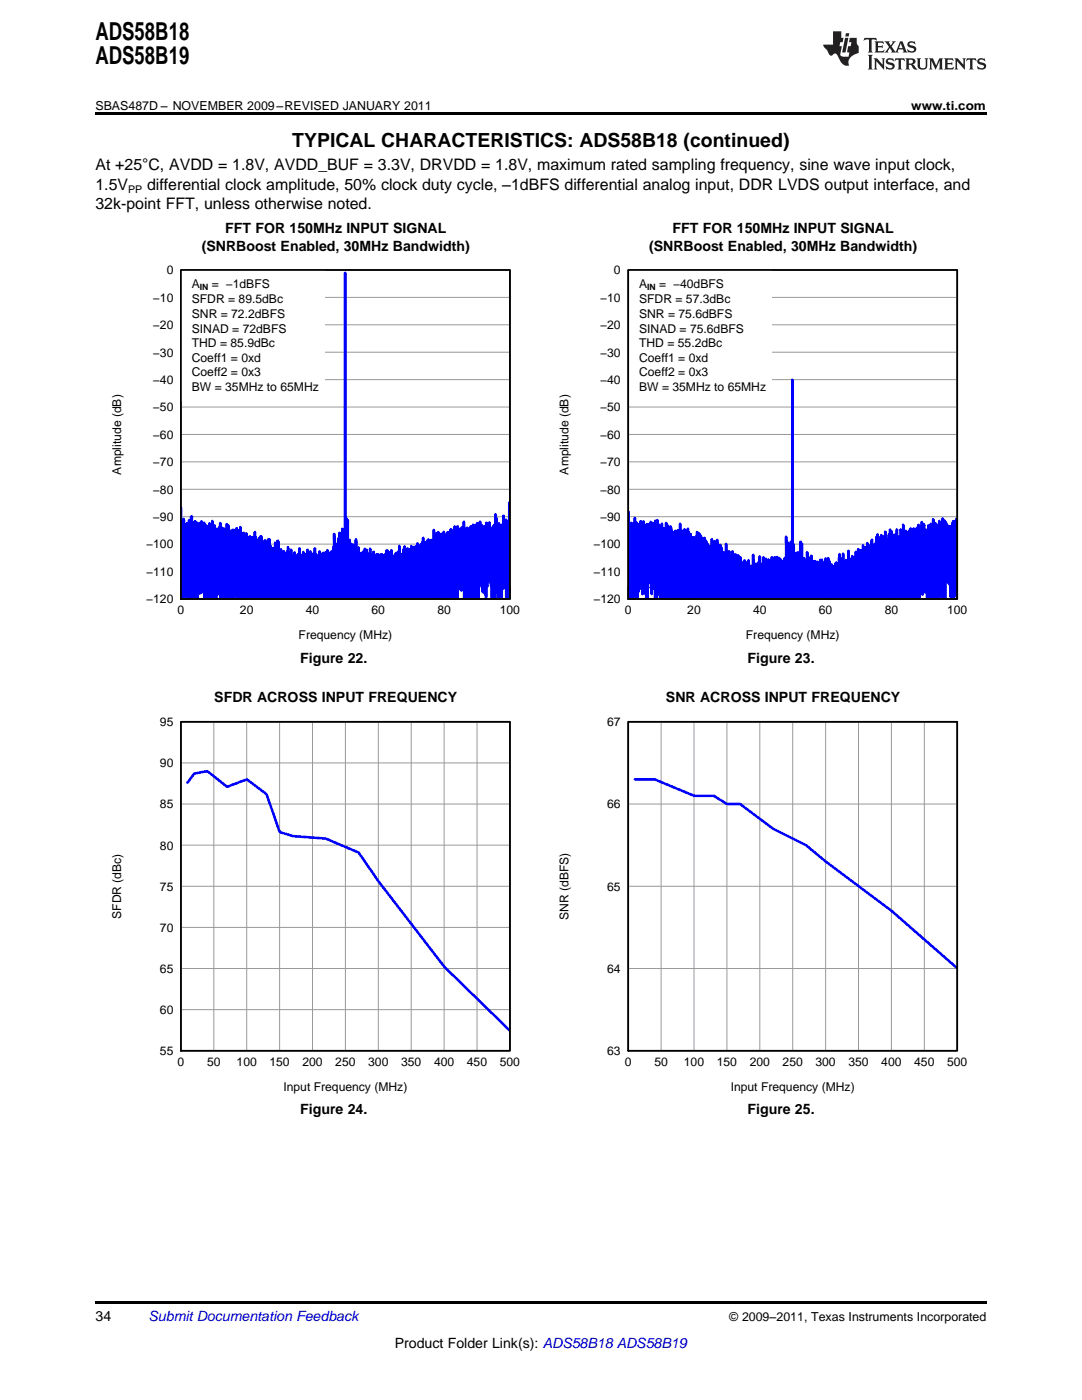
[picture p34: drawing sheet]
<svg xmlns="http://www.w3.org/2000/svg" width="216mm" height="279mm" viewBox="0 0 216 279" stroke-linecap="round" stroke-linejoin="round" font-family="sans-serif">
<defs><g id="words">
<g font-size="4.9">
<text x="19" y="7.9">ADS58B18</text>
<text x="19" y="12.8">ADS58B19</text>
</g>
<text font-size="3.9" x="58.3" y="29.3">TYPICAL CHARACTERISTICS: ADS58B18 (continued)</text>
<g font-size="3.2">
<text x="19" y="34">At +25°C, AVDD = 1.8V, AVDD_BUF = 3.3V, DRVDD = 1.8V, maximum rated sampling frequency, sine wave input clock,</text>
<text x="19" y="37.9">1.5V</text>
<text x="19" y="41.8">32k-point FFT, unless otherwise noted.</text>
<text x="29.4" y="37.9">differential clock amplitude, 50% clock duty cycle, –1dBFS differential analog input, DDR LVDS output interface, and</text>
</g>
<g font-size="2.8">
<text x="44.9" y="46.4">FFT FOR 150MHz INPUT SIGNAL</text>
<text x="134.2" y="46.4">FFT FOR 150MHz INPUT SIGNAL</text>
<text x="40.3" y="50">(SNRBoost Enabled, 30MHz Bandwidth)</text>
<text x="129.5" y="50">(SNRBoost Enabled, 30MHz Bandwidth)</text>
<text x="59.9" y="132.2">Figure 22.</text>
<text x="149.2" y="132.2">Figure 23.</text>
<text x="42.8" y="140.2">SFDR ACROSS INPUT FREQUENCY</text>
<text x="132.9" y="140.2">SNR ACROSS INPUT FREQUENCY</text>
<text x="59.9" y="222.4">Figure 24.</text>
<text x="149.2" y="222.4">Figure 25.</text>
<text x="19" y="263.6">34</text>
<text x="78.8" y="269">Product Folder Link(s): ADS58B18 ADS58B19</text>
</g>
<text font-size="2.8" fill="#0000c8" x="29.6" y="263.6">Submit Documentation Feedback</text>
<g font-size="2.5">
<text x="19" y="21.9">SBAS487D – NOVEMBER 2009–REVISED JANUARY 2011</text>
<text x="181.8" y="21.9">www.ti.com</text>
<text x="145.5" y="263.6">© 2009–2011, Texas Instruments Incorporated</text>
</g>
<g font-size="2.4">
<text x="33.3" y="54.7">0</text>
<text x="38.3" y="57.5">A</text>
<text x="42.3" y="57.5">= −1dBFS</text>
<text x="122.5" y="54.7">0</text>
<text x="127.5" y="57.5">A</text>
<text x="131.5" y="57.5">= −40dBFS</text>
<text x="30.5" y="65.7">−20</text>
<text x="30.5" y="60.2">−10</text>
<text x="38.3" y="60.6">SFDR = 89.5dBc</text>
<text x="38.3" y="63.5">SNR = 72.2dBFS</text>
<text x="119.8" y="65.7">−20</text>
<text x="119.8" y="60.2">−10</text>
<text x="127.5" y="60.6">SFDR = 57.3dBc</text>
<text x="127.5" y="63.5">SNR = 75.6dBFS</text>
<text x="30.5" y="71.2">−30</text>
<text x="38.3" y="66.4">SINAD = 72dBFS</text>
<text x="38.3" y="69.2">THD = 85.9dBc</text>
<text x="119.8" y="71.2">−30</text>
<text x="127.5" y="66.4">SINAD = 75.6dBFS</text>
<text x="127.5" y="69.2">THD = 55.2dBc</text>
<text x="30.5" y="76.6">−40</text>
<text x="38.3" y="72.2">Coeff1 = 0xd</text>
<text x="38.3" y="75.1">Coeff2 = 0x3</text>
<text x="38.3" y="78">BW = 35MHz to 65MHz</text>
<text x="119.8" y="76.6">−40</text>
<text x="127.5" y="72.2">Coeff1 = 0xd</text>
<text x="127.5" y="75.1">Coeff2 = 0x3</text>
<text x="127.5" y="78">BW = 35MHz to 65MHz</text>
<text x="30.5" y="82.1">−50</text>
<text x="119.8" y="82.1">−50</text>
<text x="30.5" y="87.6">−60</text>
<text x="119.8" y="87.6">−60</text>
<text x="24.2" y="94.7" transform="rotate(-90 24.2 94.7)">Amplitude (dB)</text>
<text x="30.5" y="93">−70</text>
<text x="113.4" y="94.7" transform="rotate(-90 113.4 94.7)">Amplitude (dB)</text>
<text x="119.8" y="93">−70</text>
<text x="30.5" y="98.5">−80</text>
<text x="119.8" y="98.5">−80</text>
<text x="30.5" y="104">−90</text>
<text x="119.8" y="104">−90</text>
<text x="29.2" y="109.5">−100</text>
<text x="118.4" y="109.5">−100</text>
<text x="29.2" y="114.9">−110</text>
<text x="118.4" y="114.9">−110</text>
<text x="29.2" y="120.4">−120</text>
<text x="35.4" y="122.5">0</text>
<text x="47.9" y="122.5">20</text>
<text x="61" y="122.5">40</text>
<text x="74.1" y="122.5">60</text>
<text x="87.3" y="122.5">80</text>
<text x="99.7" y="122.5">100</text>
<text x="118.4" y="120.4">−120</text>
<text x="124.7" y="122.5">0</text>
<text x="137.1" y="122.5">20</text>
<text x="150.3" y="122.5">40</text>
<text x="163.4" y="122.5">60</text>
<text x="176.5" y="122.5">80</text>
<text x="189" y="122.5">100</text>
<text x="59.6" y="127.5">Frequency (MHz)</text>
<text x="148.8" y="127.5">Frequency (MHz)</text>
<text x="31.9" y="144.9">95</text>
<text x="121.2" y="144.9">67</text>
<text x="31.9" y="153.1">90</text>
<text x="31.9" y="161.3">85</text>
<text x="121.2" y="161.3">66</text>
<text x="31.9" y="169.5">80</text>
<text x="31.9" y="177.7">75</text>
<text x="121.2" y="177.7">65</text>
<text x="24.2" y="183.4" transform="rotate(-90 24.2 183.4)">SFDR (dBc)</text>
<text x="31.9" y="186">70</text>
<text x="113.4" y="183.6" transform="rotate(-90 113.4 183.6)">SNR (dBFS)</text>
<text x="31.9" y="194.2">65</text>
<text x="121.2" y="194.2">64</text>
<text x="31.9" y="202.4">60</text>
<text x="31.9" y="210.6">55</text>
<text x="35.4" y="212.7">0</text>
<text x="41.3" y="212.7">50</text>
<text x="47.2" y="212.7">100</text>
<text x="53.8" y="212.7">150</text>
<text x="60.3" y="212.7">200</text>
<text x="66.9" y="212.7">250</text>
<text x="73.5" y="212.7">300</text>
<text x="80" y="212.7">350</text>
<text x="86.6" y="212.7">400</text>
<text x="93.2" y="212.7">450</text>
<text x="99.7" y="212.7">500</text>
<text x="121.2" y="210.6">63</text>
<text x="124.7" y="212.7">0</text>
<text x="130.6" y="212.7">50</text>
<text x="136.5" y="212.7">100</text>
<text x="143" y="212.7">150</text>
<text x="149.6" y="212.7">200</text>
<text x="156.2" y="212.7">250</text>
<text x="162.7" y="212.7">300</text>
<text x="169.3" y="212.7">350</text>
<text x="175.9" y="212.7">400</text>
<text x="182.4" y="212.7">450</text>
<text x="189" y="212.7">500</text>
<text x="56.6" y="217.7">Input Frequency (MHz)</text>
<text x="145.8" y="217.7">Input Frequency (MHz)</text>
</g>
<text font-size="2.1" x="25.6" y="38.5">PP</text>
<g font-size="1.7">
<text x="39.9" y="57.9">IN</text>
<text x="129.1" y="57.9">IN</text>
</g>
</g></defs>
<g fill="#231f20">
<path d="M172.5 7.6l-.1 .5 .4-.2h.6v.1v2.1l-.2 .4h.9l-.2-.4v-2.1l.1-.1h.5l.5 .2-.2-.5zM174.5 8.3l.2 .3v1.5l-.2 .4h1.8l.2-.6a1.04 1.04 0 0 1-1.3 .2v-.7h.6l.3 .2v-.6l-.3 .2h-.6v-.6l.8-.1 .4 .3-.2-.5zM176.5 8.3l.9 1.1-.9 1.1h.8l-.2-.2 .4-.7 .5 .7-.2 .2h1.5l-.2-.2 .2-.4h.9l.1 .4-.2 .2h1l-.3-.3-.7-1.9h-.5l-.9 2-.8-1 .9-1h-.8l.1 .3-.4 .5-.3-.6 .1-.2zM179.7 8.6l.4 1h-.7zM181.3 8.4a.63 .63 0 0 0-.2 .7 .63 .63 0 0 0 .6 .4l.6 .2 .1 .2a.75 .75 0 0 1-.7 .4 .75 .75 0 0 1-.6-.5l.1 .7 .1-.1a1.11 1.11 0 0 0 1.5-.6 1.13 1.13 0 0 0-1.2-.8l-.1-.4a1.04 1.04 0 0 1 1.2 .2l-.2-.5-.2 .1-.4-.2zM173.2 10.9l.2 .4v2.2l-.2 .4h1l-.3-.4v-2.2l.3-.4zM174.3 11.6l.3 .4v1.5l-.3 .4h.8l-.2-.4v-1.3l1.5 1.7v-1.9l.2-.4h-.7l.2 .4v.9l-1.1-1.3zM177 11.8a.62 .62 0 0 0-.2 .7 .62 .62 0 0 0 .6 .4l.6 .1 .1 .3a.76 .76 0 0 1-.7 .3 .76 .76 0 0 1-.7-.4l.2 .7 .1-.1a1.11 1.11 0 0 0 1.5-.6 1.13 1.13 0 0 0-1.2-.8l-.1-.4a1.04 1.04 0 0 1 1.2 .2l-.2-.6-.2 .1-.5-.1zM178.7 11.6l-.2 .6a.61 .61 0 0 1 .8-.3v1.6l-.2 .4h.9l-.2-.4v-1.6a.63 .63 0 0 1 .7 .3l-.1-.6zM180.6 11.6l.3 .4v1.5l-.3 .4h1l-.2-.2-.1-.8 .6 .2a.76 .76 0 0 0 1.2 .7l-1-1a.58 .58 0 0 0 .6-.5 .58 .58 0 0 0-.5-.6zM181.4 11.9h.1a.45 .45 0 0 1 .5 .1 .45 .45 0 0 1 .1 .5l-.8 .2zM182.9 11.6l.2 .2a2.17 2.17 0 0 0 .3 1.9 .99 .99 0 0 0 1.6-.6v-1.1l.2-.4h-.7l.2 .2a1.92 1.92 0 0 1-.2 1.8 .6 .6 0 0 1-.9-.5v-1.1l.2-.4zM185.4 11.6l.2 .4v1.5l-.2 .4h.7l-.2-.4v-1.4l.8 1.8 .8-1.8v1.4l-.2 .4h.9l-.2-.4v-1.5l.2-.4h-.8l-.6 1.5-.6-1.5zM188.4 11.6l.2 .4v1.5l-.2 .4h1.8l.1-.6a1.04 1.04 0 0 1-1.2 .1v-.6h.5l.4 .2v-.6l-.4 .2h-.5v-.7h.8l.3 .3-.1-.6zM190.5 11.6l.2 .4v1.5l-.2 .4h.7l-.2-.4v-1.3l1.5 1.7v-1.9l.2-.4h-.7l.2 .4v.9l-1.1-1.3zM192.9 11.6l-.1 .6a.61 .61 0 0 1 .7-.3l.1 1.6-.3 .4h1l-.3-.4 .1-1.6a.63 .63 0 0 1 .7 .3l-.1-.6zM195.2 11.8a.62 .62 0 0 0-.2 .7 .62 .62 0 0 0 .6 .4l.6 .1 .1 .3a.76 .76 0 0 1-.7 .3 .76 .76 0 0 1-.6-.4l.1 .7 .1-.1a1.11 1.11 0 0 0 1.6-.6 1.13 1.13 0 0 0-1.3-.8l-.1-.4a1.04 1.04 0 0 1 1.2 .2l-.1-.6-.2 .1-.5-.1z"/>
<path d="M166.2 6.3v2.6h-1.9v.4l.8 .9a.91 .91 0 0 0 1 .8 .56 .56 0 0 1 .5-.3 .56 .56 0 0 1 .5 .3l.4 .8a1.53 1.53 0 0 0 1.9 1.2 1.54 1.54 0 0 1 1-2.1l.9-.3v-1.4a1.52 1.52 0 0 1-.4-1.6h-1.3l-.2 .8h.5l-.2 .8h-.5l-.1 1v.2l.4 .1-.2 .8a1.93 1.93 0 0 1-1.6-.3l.3-1.8h-.5l.2-.8h.4l.2-.8h-.4v-1.3zM168.6 7.6l-.6 2.9h.7l.6-2.9zM168.8 6.6l-.1 .7h.6l.2-.7z"/>
</g>
<path d="M36.1 53.9h65.7v65.6h-65.7zM36.1 117v2.5M49.2 117v2.5M62.4 117v2.5M75.5 117v2.5M88.6 117v2.5M101.8 117v2.5h-65.7" fill="none" stroke="#000" stroke-width=".26"/>
<g fill="none" stroke="#999" stroke-width=".2">
<path d="M36.1 59.4h65.7M36.1 53.9h65.7M36.1 75.8h65.7M36.1 70.3h65.7M36.1 64.8h65.7M36.1 97.6h65.7M36.1 92.2h65.7M36.1 86.7h65.7M36.1 81.2h65.7M36.1 119.5h65.7M36.1 114.1h65.7M36.1 108.6h65.7"/>
<path d="M36.1 103.1h65.7"/>
</g>
<g fill="none" stroke="#00f" stroke-width=".52">
<path d="M36.1 101.3v12l.1-6.8 .1 6.8v-8.4v14.7M36.4 119.6v-13.6l.1 13.6 .1-16 .1 15.6 .1-13.9 .1 11 .1-10.9 .1 10.6v-10.1l.1 11.5v-11.6v-1.3l.1 11.3v-11.3l.1 15.1 .1-15v15l.1-14.2v11.4l.2-13v14.8v-13v13l.1-13.2 .1 8.7 .1-9.2v14.7v-16.4l.1 12 .1-12.1v9.7v-7.2l.1 9 .2-9.6v10.4l.1-10.1v14.3M38.8 119.6v-13.8l.1-1.7v11.5v-11.6l.1 15.6 .1-15.3v11.1l.1-10 .1-.2v7.9l.1-8.8v15.1v-13.7v10.3l.1-10.4v10l.1-.4v-10.3l.1 9.1v-9.5l.1 13.9 .1-14.1 .2 10.8v-8.9v11.3l.1-10.3v11.1v-14.3l.1 13.3 .1-10.8v11.6v-11.9l.1 11.4v-12.6l.1 10.4 .1-11.1 .1 13.8v-12.1v13.6M40.8 119.6l.1-15 .1 13.6v-11.8l.1 13.1v-14.3v14.4l.1-14.7 .1 .2v10.5v-10.2l.1 11.3v-11.2v11.7l.1-11.5 .1 10.2v-10.6v14.3l.2-13.6v9.7v-11.3l.1 .8 .1 14.4v-14.4v-.4l.1 11.2 .1-10.8v11l.1-11.7v15.1l.1-15.6v14.2l.1-13.3 .1 11.4v-10.1l.1 13.4M42.7 119.6l.1-14.7v13.9l.1-13.4 .1 13.2v-11.7v12.7v-14.1l.1 14.1v-13.6l.1 9.9v-10.2v8.8l.1-8.6 .1 12.8v-12.8l.1 10.5v-10.9l.1 10.5 .1-9.7v9.6v-9.7l.1 11.8 .1-13.6 .1 15.2 .1-14.5 .1 14.5v-13.3l.2 9.1v-8.3v10.9v-11.8l.1 10.2 .1-10.5 .1 9v-9.4l.1 14.1M44.8 119.6v-12.6l.1 11.7v-12.2l.1 9.9v-10.6l.1 8.9v-8.7l.1 8 .1-9.4 .1 15M45.4 119.6l.1-14.7 .1 14.7v-13.8l.1 1.7v12.1M45.7 119.6v-12v12M45.8 119.6l.1-13.4v13.4v-11.9l.1 11 .1-12.8 .1 13.7M46.2 119.6l.1-13.4v13.4v-12.3l.1-1v8.7l.1-9.3v11.2l.1-9v.2v11.5M46.7 119.6v-13.8l.1 12.8 .1-12.5v10.5l.1-8.6 .1 10.2v-11v10.7l.1-.5v-12l.1 13.9v-13l.1 13.3 .1-13.8v13.8l.1-12.2v12.2M47.6 119.6l.2-13v10.7l.1-11v11.4l.1-12.5v14.4v-12.2l.1 9.4 .2-8.8v10.1v-11v12.5"/>
<path d="M48.4 119.6l.1-13.1v13.1M48.5 119.6l.1-13.3 .1 10.8 .1-9.7 .1 12.2v-13v11.6l.1-9.7 .1 9.3v-11.3l.1 13.1v-12.3l.1 12.3 .1-12.4v10.6v-9.4v9.4l.1-9.1v10.9M49.6 119.6v-12.3v12.3M49.7 119.6l.1-12v12v-12.6l.2 12.4v-12l.1 12.2 .1-12.4 .1 12.4 .1-12.4v12.4l.1-11.4v11.4M50.5 119.6l.1-12.2 .1 12.2M50.7 119.6v-11.3l.1-.8v12.1l.1-13.4v13.4l.1-12.4v11.8l.1-10.9 .1 11.5M51.3 119.6v-11.4l.1 11.4v-10.2l.1 5 .1-6.7v10.9l.1-11.2 .1 12.2 .1-11.3v11.3l.1-12.6 .1 11.1v-8.9v10.4l.1-12.5 .1 7.6v-6.3l.1 8.3v-7.1v10M52.4 119.6l.1-10.8v10.8M52.6 119.6v-11.3l.1 11.3 .1-10.8v10.8v-11.8l.1 11.8M53 119.6v-11.1v8.5l.1-7.6v.1v10.1M53.2 119.6v-10.9l.1 10.6v-11.1l.1 11.4M53.4 119.6l.1-11.9 .1 11.1v-9.6l.1 8.5v-10.1l.1 12 .2-10.6v10.6v-10.5l.1 6.3 .1-4.9v9.1"/>
<path d="M54.2 119.6v-10.2l.1 10.2 .1-9.8v9.8M54.5 119.6v-10v10M54.6 119.6l.1-10.3v10.3M54.8 119.6l.1-11.3 .1 11.3M55 119.6v-9.5v8.5v-8.9l.1 9.9 .2-10.2 .1 8.9v-9.1v10.4v-11.7l.1 11.7v-11.6l.1 2.9v8.7M55.7 119.6v-9.2l.1 9.2M55.9 119.6v-9.2v9.2M56 119.6l.1-9.9v9.9M56.2 119.6v-8.6l.1 7.5v-8.2l.1 9.3v-8.6h.1v8.6v-9.2l.1 9.2M56.6 119.6v-9.6l.2 9.6M56.8 119.6v-9.1l.1 9.1 .1-8.9v8.9M57 119.6l.1-8.5v8.5"/>
<path d="M57.2 119.6v-9.4l.1 9.4M57.4 119.6l.1-10.4 .1 10.4 .1-7.4v7.4M57.7 119.6v-8.2l.1 8.2M57.8 119.6l.1-8.5v8.5M57.9 119.6l.1-9.5v9.5M58 119.6l.1-9.9 .1 9.9M58.2 119.6v-8.2l.1 8.2v-7.1v7.1l.1-6.8 .1 6.8M58.6 119.6v-8.9l.1 8.9M58.7 119.6l.1-9.3 .1 9.3M59 119.6l.1-8.1 .1 8.1v-7.5v7.5M59.3 119.6v-8.4l.1 8.4v-8.9l.1 8.9 .1-9.1v9.1M59.7 119.6v-10.2l.1 9.4v-7.4l.1 8.2"/>
<path d="M59.9 119.6l.1-8.2 .1 8.2 .1-8.9v8.9M60.3 119.6v-8.1v8.1M60.4 119.6l.1-9.4v9.4l.1-8.1v8.1M60.8 119.6v-9.1l.1 9.1M61 119.6v-8.2l.1 8.2M61.1 119.6l.1-8.2 .1 8.2M61.3 119.6v-9.9l.1 9.9M61.5 119.6v-8.6v8.6l.1-8.2v8.2l.1-8.2v8.2M61.7 119.6l.1-7.6v7.6l.1-9.6v9.6M62 119.6l.1-8.7v8.7M62.2 119.6v-8.8v8.8M62.3 119.6l.1-9.1v9.1"/>
<path d="M62.4 119.6v-8.2l.1 8.2M62.5 119.6v-8.3l.1 8.3v-8.3v1.1l.1 7.2M62.7 119.6l.1-9.2v9.2M62.8 119.6v-10.2l.1 10.2M62.9 119.6v-8.7l.1 8.7M63 119.6v-8.1v8.1M63 119.6l.1-9v9l.1-8v8M63.3 119.6v-7.8l.1 7.8M63.4 119.6l.1-8.6v8.6v-8.8l.1 8.8M63.7 119.6l.1-9.5v9.5M63.9 119.6l.1-9.1v9.1M64 119.6v-8.2l.1 8.2 .1-8v7.9v-8.3l.1 8.4"/>
<path d="M64.3 119.6v-7.4v7.4M64.4 119.6l.1-9.3v9.1l.1-7.6v7.8l.1-8.4v8.4M64.7 119.6v-8.9l.1 8.9 .1-9.2v8.1l.1-8.3v9.4M65 119.6l.1-8.2 .1 8.2M65.3 119.6v-9.8v9.8M65.4 119.6v-9l.1 9M65.5 119.6v-9.2v9.2M65.6 119.6l.1-8.6v8.5v-8.4l.1 7.1 .1-7.5v8.9M66 119.6v-9.5v9.5M66.1 119.6v-8.8l.1 8.8v-9.3l.1 9.3M66.4 119.6v-9.8l.1 9.8M66.6 119.6l.1-13 .1 13"/>
<path d="M66.8 119.6l.1-11.1 .1 11.1 .1-11v11v-10.3l.1 10.3M67.2 119.6v-10.8v10.8l.2-10v9.6l.1-11.7 .1 12.1v-10.6l.1 7.6v-5.9l.1 8.1v-12.5v13.3M67.8 119.6l.1-10.1 .1 10.1M68.1 119.6v-11.1l.1 11.1M68.3 119.6v-14.1l.1 14.1M68.4 119.6l.1-11.3v9.6l.1-8.7v9.3l.1-9.4v10.5l.1-.8 .1-64.3 .1 61v-6.2l.1 10.3v-16.2l.1 16.2 .1-10.6v7.6l.1-12.8v15.8M69.5 119.6v-10.3v10.3M69.6 119.6v-11v11v-10.5l.1-.5 .1 8.3v-9.2v11.9l.1-9.9v9.9l.1-10.9v10.9M70.1 119.6v-11l.1 11v-10.6l.1 10.1 .1-9.9v.1l.1 10.3M70.5 119.6v-10.9v10.9l.2-10.2v9.9l.1-10.4v10.7v-10.3l.1 10.3M70.9 119.6l.1-9.9v9.9M71 119.6v-12l.1 12v-10l.1 10"/>
<path d="M71.3 119.6v-9.8l.1 9.8 .1-9v9v-10.3l.1 10.3M71.6 119.6l.1-9.4v9.4M71.7 119.6l.1-8.3v8.3v-9l.1 9M71.9 119.6l.1-9.1v9.1M72.1 119.6l.1-8v8v-7.9l.1-.4v8.3l.1-9.4v9.4M72.4 119.6l.1-7.5v7.5M72.5 119.6v-9.6l.1 9.3 .1-8.3v8.6M72.7 119.6v-8.9l.1 8.9M72.8 119.6v-10.1v10.1M72.9 119.6v-9.6l.1 9.6M73 119.6l.2-9.9v9.9v-8.7l.1 8.7M73.3 119.6l.1-7v7"/>
<path d="M73.4 119.6v-8v8M73.5 119.6v-8.8l.1 8.8M73.6 119.6v-9.1l.1 9.1M73.7 119.6l.2-10.1v10.1M73.9 119.6l.1-8.3 .1 8v-8v8.3M74.2 119.6v-8.9l.1 8.9M74.4 119.6v-8.7v8.7M74.5 119.6v-9.5l.2 9.5M74.8 119.6v-7.9l.1 7.9M74.9 119.6v-8.1v8.1M75 119.6v-8.6l.1 8.6M75.1 119.6v-9l.1 9"/>
<path d="M75.2 119.6l.1-8.3 .1 8.3v-9v9M75.5 119.6v-8v8M75.6 119.6l.1-8.5v8.5M75.7 119.6l.1-7.4v7.4l.1-8.9v8.9l.1-8 .1 8M76.2 110.7v8.9zM76.2 119.6l.1-8.9v8.9M76.4 119.6l.1-8.3v8.3M76.5 119.6l.1-7.2v7.2M76.6 119.6l.1-8v8M76.8 119.6v-8.9l.1 8.9M76.9 119.6l.1-9 .1 9v-9.7l.1 9.7M77.3 119.6v-9.7l.1 9.7"/>
<path d="M77.4 119.6l.1-8.4 .1 8.4M77.6 119.6v-7.5l.1 7.5M77.7 119.6v-9.4l.1 7.3v-6.9l.1 1.3v7.7M78 119.6l.1-9.8v9.8M78.1 119.6l.1-9.1v9.1M78.3 119.6v-7.8l.1 7.8M78.5 119.6v-7.2v7.2M78.6 119.6v-8.6l.1 8.6M78.8 119.6l.1-9.1v9.1M78.9 119.6l.2-9.3 .1 9.3M79.2 119.6l.1-8v8M79.3 119.6v-6.8v6.8"/>
<path d="M79.4 119.6v-9.4l.1 9.4M79.6 119.6v-9.8v9.8M79.7 119.6v-10.7v7.7v-5.7l.1 .1v8.6l.1-9 .1 9M80 119.6v-9v9M80.1 119.6v-8.8v8.8M80.2 119.6v-8.6v8.6M80.3 119.6l.1-8.9v8.9v-.2l.1-9.8 .1 10M80.6 119.6l.1-10.5v10.5l.1-9.5 .1 9.5M81 119.6v-7.7v7.7M81.1 119.6v-8.1v8.1M81.2 119.6l.1-10.2v10.2v-9.6l.1 9.6M81.5 119.6v-9.8l.1 9.8"/>
<path d="M81.7 119.6l.1-8v8l.1-10v10l.1-10.1v10.1l.1-10.6v10.6v-8.7l.1 7.6 .1-8.6v9.7l.1-10.4v10.4l.2-10v10M82.6 119.6l.1-10.5v10.5l.1-9.4v9.4l.1-9.5v9.5M82.9 119.6l.1-9.5v-.5v10l.1-10.6v10.6M83.1 119.6l.1-10.4v10.4M83.3 119.6v-11.1v11.1M83.4 119.6l.1-10.7v10.7M83.6 119.6v-10.5l.1 10.5M83.7 119.6v-10.7l.1 9.3v-9.1l.1-.3v8.9l.1-8.3 .1 10v-10.9l.1 11.1M84.2 119.6v-10.9l.1-.5v9.2l.1-10.1 .1 12.3M84.5 119.6l.1-10.1 .1 10.1 .1-11.4v10.6l.2-9.9v10.7v-10.9l.1 8.7v-9.3l.1 11.5v-10.8l.1 10.8M85.3 119.6l.1-11.8v11.4l.1-11.5v11.9l.1-11.7v11.7M85.7 119.6v-10.8v9.9l.1-10.3v11.2"/>
<path d="M85.8 119.6l.1-9.7v9.7l.1-11.8 .1 11.8M86.1 119.6l.1-11.8v8.2l.1-7.7v11.3l.1-11.7v11.7M86.4 119.6l.1-11.3v11.3M86.5 119.6l.1-13.8v13.8M86.7 119.6v-11.3l.1-.4v11.7l.1-12.6 .1 12.6 .1-13.2v13.2l.1-11.3v11.3M87.3 119.6v-11.7l.1 11.7M87.4 119.6l.1-13.4 .1 12 .1-10v11l.1-11.9v11.7l.1-11.8v.1v11.7l.1-12.5 .1 13.1M88.1 119.6l.1-11.5v9.1l.1-9.2v11.6l.1-13.1 .1 13.1 .1-13.4v12.3l.1-11.4v12.5l.1-12.9v12.9M88.9 119.6v-12.3l.1 8.7 .1-8.3 .1 9.9 .1-11.3v13.3l.1-13.4 .1 13.4v-13.1v11.5l.1-9.4 .1 6.5v-8.8l.1 13.3 .1-13.8v10v-7.5l.1 7.3v-10l.2 14v-12.5l.2 9.4v-10l.1 12.3v-11.5l.1 12.3M90.6 119.6l.1-13.2v13.2l.1-14.5v14.5M90.8 119.6v-13.5l.1 13.5M90.9 119.6l.2-13.5 .2 13.5"/>
<path d="M91.3 119.6v-14.4v-.2v12.8l.2-11.2v9.5v-.8v-8.7l.1 9.2v-10.3l.1 12.1 .1-10.7 .1 10.5 .1-11.3v11.8l.2-12.6v6.9v-5.9l.1 1.6v7.3l.2-9v10.3l.1-12.4v15.5M92.6 119.6l.1-12.7v9.9v-10.3l.1 10.5 .1-11.4v14v-11.8l.1 10.1 .1-.1v-12.2v14M93.2 119.6v-14.3v14.3M93.2 119.6l.1-14v9.9l.1-9.7 .1 .3v11.7v-12.3v11.5l.1-10.6v7.1l.1-7.1v7.9l.1-7v9.6l.1-11.2v13.9l.1-14.6v14.6l.1-14.2 .1 11.4v-11.3v14l.1-13.2v11.1l.1-12.7v11.2l.1-9.7 .1 12.8 .1-14.2v14.8v-13.4l.1-.6v8.1l.1-8.9v14.8M94.9 119.6l.1-13.1v10.9l.1-11.4v11l.1-1.4v-11.2l.1 12.4v-10.9l.1-.4v9.9l.1-9.1v13.3M95.5 119.6v-13.1l.1 8.5v-10.6l.1 12.1 .1-12.4 .1 10.8v-9.9l.1 11.8v-10.6l.1 9.3 .1-10.7v12.5l.1-11.8v12.7v-11.1l.1 7.3v-9.1l.1 8.9 .1-9.1v10.5l.1-10.1 .1 13v-13.5l.1 12.2v-12.1l.1 14.2 .1-15 .1 12.8 .1-11.3 .1 10.3 .2-10.5v8.9v-10.3l.1 11.2 .1-9.9v10.3v-10.3l.2 11.4v-11.6l.2 14.3v-13.9l.1 8.2 .1-8.1v13.8M98.4 119.6l.1-14.7v11.4v-10.7l.1 7.9 .1-8.8v14.9v-13.4l.1 .1v8.9l.1-12.6 .1 13.5 .1-12.7v12.9v-10.5l.1 12.6v-13.8l.1 8.9 .1-7.6v13.7v-14.6l.1 13.3 .1-13.8 .1 15.1v-14.3l.2 14.3v-13.3v9.9l.1-11.5 .1 .4v14.5M101.8 111.7l-.1-7.4v15.3l-.1-19.3v19.3v-14.3l-.2 13.3-.1-13.6-.1 14.6-.1-15.1-.1-.6v15.7l-.1-15.9v12.4l-.1-10.8-.1 10.1v-9.3l-.1 8.2-.1-11.4-.1 14.6v-12.6l-.1 10.2v-10.2l-.2 14.7"/>
</g>
<path d="M36.1 53.9h28.6v26.1h-28.6z" fill="#fff"/>
<path d="M36.1 53.9h65.7v65.6h-65.7z" fill="none" stroke="#000" stroke-width=".35"/>
<path d="M125.4 53.9h65.6v65.6h-65.6zM125.4 117v2.5M138.5 117v2.5M151.6 117v2.5M164.7 117v2.5M177.9 117v2.5M191 117v2.5h-65.6" fill="none" stroke="#000" stroke-width=".26"/>
<g fill="none" stroke="#999" stroke-width=".2">
<path d="M125.4 59.4h65.6M125.4 53.9h65.6M125.4 75.8h65.6M125.4 70.3h65.6M125.4 64.8h65.6M125.4 97.6h65.6M125.4 92.2h65.6M125.4 86.7h65.6M125.4 81.2h65.6M125.4 119.5h65.6M125.4 114.1h65.6M125.4 108.6h65.6"/>
<path d="M125.4 103.1h65.6"/>
</g>
<g fill="none" stroke="#00f" stroke-width=".52">
<path d="M125.4 115.9v-13.8l.1 17.5M125.5 119.6l.1-14.3v12.3l.1-12 .1 9.9v-9.6l.1 9.8v-10.4v14.3l.1-15.3 .1 10.4 .1-10.1v.2l.1 14.6 .1-13.5 .1 8.2 .1-9.6v9.9l.1-11 .1 15.8 .1-15 .1 1.2v13.3l.1-14.1v.8v14.2l.1-15.1 .1 13.7v-13.1l.1 13v-11.8l.1 8.8 .1-10.4v12.5v-12l.1 10.2 .1-11.4 .1 13.5 .1-13v10.3l.1-10.2v8.5l.1-6.2v11.7l.2-13.3v9.9v-11.2v13l.2-11.8v13.2l.1-11.3v-.9l.1 10.5v-11.5l.1 13.2v-13.3l.1 14.4v-14.9v12.4l.1-12.4v15l.1-14.3 .1 12.1 .1-11.6v-.7v8.3v-8.8l.1 10.3 .1-9.8 .1 10.9 .1-10v9.7v-11.5l.1 12.3 .1-11.7v13.8l.1-12 .1 6.8v-9.1l.1 13.2v-10.9l.1 9.5 .1-10.7 .1 11.9v-12.4l.1 11.2v-11.3v14.8l.1-15.7v15.7l.1-13.8 .1 9.3v-9.1l.1 13.6 .1-15.8v14.9v-12.8l.2-.6v12.4v-13l.1 11.3v-11.1l.1 10.3v-9.8v.8v9.9l.1-11 .1 .4v14.1l.1-13.3v12.4l.1-12.1v13l.1-15.1v11.4v-10.1l.2 8.4v-7.1l.1 7.7v-7.6l.1 12.4v-13.4v10.9l.1-11.7v10l.1-8.2v12.4M132.8 119.6v-13.7l.1 11.9v-13.4l.1 13.6 .1-13.3v14.9M133.1 119.6l.2-14.7v14.3v-13.4l.1 10.1 .2-9.8 .1 12.2v-12.5l.1 13.8v-14.5l.1 14.5v-14.3v11.6l.1-10.6 .1 7.4v-7.6v11l.1-10.9 .1 .8v12.6M134.4 119.6v-13.3l.1 13.3 .1-13.4 .1 1.9v11.5l.1-13.7 .1 11.9v-11.4l.1 9.9v-9.8v13.1l.1-11.3v11.3M135.1 119.6l.1-13.7v13.1v-12.3l.1-.8v12.5l.2-12.5v12.6l.2-14v15.1l.1-12.4 .1 12.4M135.9 119.6l.1-13.8 .1 13.8M136.1 119.6l.1-12.7v12.7M136.2 119.6v-13.4l.1 9.8 .1-9.1v12.7v-12.7v12.7M136.5 119.6l.1-14 .1 13.5v-12.4l.1 7.1v-6.6v12.4l.1-13.7 .1 10.5 .1-9.7v12.9M137.1 119.6l.2-14.1v14.1v-13.4l.1 13v-13l.1 9.2v-8.9l.1 13.1v-13l.1 13 .1-13 .1 13v-12l.1 10.9 .1-11.3 .1 12.4v-12.3l.1 .4v11.9M138.4 119.6v-12.2l.1 11.6v-11.7v12.3l.1-11.7v11.7l.1-12.3v9.3l.1-8v11v-12.1l.1 8.4 .1-8.9v12.6"/>
<path d="M139.1 119.6v-13.4l.2 13.1v-12.9l.1 11.9v-10.5v11.8M139.4 119.6l.1-11.7v11.7M139.5 119.6l.1-13 .1 9.6 .1-9.3 .1 12.7 .1-11.1v11.1M140 119.6l.1-12.3v10.1v-9.8l.1 9.6 .1-7.3v7.6l.1-9.4v11.5l.2-12.2v12.2M140.6 119.6l.1-11.1 .1 9.8v-10.5l.1 8v-7.7l.1 8.2v-7.2v10.5M141.1 119.6l.1-11v11l.2-10.4v10.1v-10.5l.1 10.8 .1-10.4v.7l.1 9.7M141.7 119.6v-9.6v9.6M141.7 119.6l.1-9.8v9.8M141.8 119.6l.1-10.2v7.3l.1-7.7v10.6v-12l.2 1.6v10.4v-11.1v11.1l.1-10.9 .1 10.9M142.5 119.6v-11.1v9.7l.1-10.2v11.6v-9.8l.1 9.8M142.7 119.6v-9.8l.1 9.8M142.9 119.6v-9.3l.1 8.3v-8.9v9.9l.1-11.8v11.8l.1-11.2 .1 11.2"/>
<path d="M143.3 119.6l.1-9v9M143.5 119.6v-10.3v10.3M143.5 119.6v-9.3l.1 9.3v-10.2l.1 10.2v-1.2v-9.7l.1 10.9 .1-10.4 .1 10.4M144.1 119.6v-9.2l.1 8.9v-9.1v9.4M144.3 119.6v-9.4v9.4M144.4 119.6v-9.1l.1 9.1M144.5 119.6l.1-9.3v9.3M144.7 119.6v-8.8l.1 8.8M144.9 119.6v-11v11v-9.6l.1 9.6 .2-9.3v9.3v-8.2l.1 8.2M145.3 119.6v-6.3l.1 6.3M145.4 119.6l.1-9.6v9.6M145.6 119.6v-7.7l.1 .8v6.9"/>
<path d="M145.7 119.6l.1-8.2v8.2M145.9 119.6v-8.8l.1 8.8 .1-8v8M146.1 119.6l.1-9.6v9.6l.1-7v7M146.4 119.6v-8v8M146.4 119.6v-7.7l.1 7.7M146.5 119.6l.1-8.4v8.4M146.6 119.6l.1-9v9M146.8 119.6v-7.8v7.8M146.9 119.6v-8.9v8.9l.1-7.9 .1 7.9M147.2 119.6l.1-8.7 .1 8.7M147.5 119.6v-8v8M147.6 119.6l.1-8.4v8.4"/>
<path d="M147.7 119.6l.1-8.2 .1 8.2M147.9 119.6v-7.5l.1 7.5M148.1 119.6v-4.7v4.7M148.2 119.6v-6.5l.1 6.5M148.3 119.6v-7.3v7.3M148.4 119.6v-6.5v6.5M148.5 119.6v-6.9v6.9M148.5 119.6v-7.8l.1 7.8M148.7 119.6l.1-6.7v6.7M148.9 119.6v-7v7M148.9 119.6v-6.6l.1 6.6M149 119.6l.1-7.4v7.4"/>
<path d="M149.2 119.6v-7v7v-6.3l.1 6.3 .1-7.8v7.8M149.5 119.6v-6.7l.1 6.7M149.7 119.6v-6.2l.1 6.2v-6.3l.1 6.3M149.9 119.6l.1-6.7v6.7M150.1 119.6l.1-6.4v6.4l.1-8.9v8.9M150.3 119.6l.1-7.8v7.8M150.4 119.6l.1-6.3v6.3M150.6 119.6v-6.7v6.7M150.6 119.6l.1-6.5v6.5l.1-7.1v7.1M150.9 119.6v-6.6l.1 6.6M151.1 119.6l.1-7.3 .1 7.3M151.4 119.6v-6.1v6.1"/>
<path d="M151.5 119.6v-6.7v6.7M151.6 119.6v-8.6l.2 8.6M151.8 119.6v-5.4v5.4M151.8 119.6v-6.7l.1 6.7v-7l.1 7M152.1 119.6v-5.4v5.4M152.2 119.6v-6.3v6.3M152.2 119.6l.1-8.3v8.3l.1-8.4v8.4M152.5 119.6v-7.4v7.4M152.6 119.6l.1-7v7M152.8 119.6v-8.1v8.1M152.9 119.6v-7.7l.1 7.7M153 119.6l.2-7v7"/>
<path d="M153.2 119.6v-7.4l.1 7v-7.5l.1 7.9M153.5 119.6v-7.7v7.7l.2-7.7v7.7l.1-7.6v7.6M153.8 119.6v-6.9l.2 6.9v-8.4l.1 8.4M154.2 119.6v-7.4l.1 7.4M154.3 119.6v-8v8M154.4 119.6v-6.3v6.3M154.5 119.6v-5.9v5.9M154.6 119.6v-8.4v8.4M154.6 119.6l.1-7.6 .1 7.6M154.9 119.6v-7.3v7.3M154.9 119.6v-6.7l.1 6.7M155 119.6l.1-8.4v8.4"/>
<path d="M155.1 119.6l.1-7.8v7.8v-7.6l.1 7.6M155.4 119.6v-8.3v8.3M155.5 119.6v-7.1v7.1M155.6 119.6v-8.1l.1 8.1M155.8 119.6v-7.9l.1 7.9v-7.4l.1 7.4M156 119.6l.1-7.4v7.4M156.1 119.6l.1-7.5 .1 7.5M156.3 119.6v-7.3l.1 7.3M156.4 119.6l.1-7v7M156.6 119.6v-8.2l.1 8.2M156.7 119.6l.2-12.5 .1 12.5 .1-7.3v7.3l.1-7.9v7.9M157.3 119.6v-11.3l.1 11.3"/>
<path d="M157.5 119.6l.1-8.9v8.9M157.7 119.6v-8.9l.1 8.3v-10.9v11.5M157.9 119.6v-8.4l.1 8.4M158.1 119.6v-43.8v43.8l.1-11.2 .1 11.2 .1-10.9 .1 10.9M158.5 119.6l.1-7.1v7.1M158.6 119.6l.1-8.8v8.8M158.7 119.6l.1-7.3v7.3M158.8 119.6l.1-9.3 .1 9.3M159 119.6l.1-8.2v8.2M159.1 119.6v-8.3v8.3M159.2 119.6v-9.4l.1 9.4M159.4 119.6v-8.2v8.2l.1-8.7v8.7"/>
<path d="M159.6 119.6v-7.3l.1 7.3v-11.5l.1 11.5M159.8 119.6l.1-6.8v6.8M159.9 119.6l.1-11.1v11.1l.1-7.2 .1 7.2M160.2 119.6v-7.8l.1 7.8M160.3 119.6v-7.4l.1 7.4M160.4 119.6v-8.2l.1 8.2v-6.8l.1 6.8M160.6 119.6l.1-6.8v6.8M160.7 119.6l.1-7.8v7.8M160.8 119.6l.1-6.6v6.6M160.9 119.6l.1-6v6M161.1 119.6v-9.4v9.4M161.2 119.6l.1-7.5v7.5"/>
<path d="M161.3 119.6v-7.4v7.4M161.4 119.6v-7.6l.1 7.6M161.5 119.6v-7.6l.1 7.6M161.7 119.6v-8.4l.1 8.4 .1-8.7v8.7M161.9 119.6v-6.2l.1-.4v6.6l.1-6.7v6.7M162.2 119.6v-7.6v7.6l.1-6.4 .1 6.4M162.4 119.6l.1-7v7M162.6 119.6v-7.6v7.6M162.7 119.6l.1-7.1v7.1M162.9 119.6v-7.5v7.5M162.9 119.6v-6.3v6.3M163 119.6v-6.6l.1 6.6"/>
<path d="M163.1 119.6l.1-7.5 .1 7.5M163.3 119.6l.1-7.1v7.1M163.4 119.6v-7.3v7.3M163.6 119.6v-6.8v6.8M163.7 119.6v-7.9v7.9M163.8 119.6v-7.3v7.3M163.8 119.6l.1-4.8v4.8M163.9 119.6l.1-7.9v7.9M164.1 119.6v-7.2l.1 7.2M164.2 119.6v-6.1v6.1M164.4 119.6v-6.5v6.5M164.5 119.6v-7.4v7.4"/>
<path d="M164.6 119.6v-6.8v6.8M164.7 119.6v-8.1l.1 8.1M164.8 119.6l.1-6.7v6.7M164.9 119.6v-7.2l.1 7.2M165 119.6v-6.1l.1 6.1M165.1 119.6l.1-7.1v7.1M165.2 119.6v-8.2l.1 8.2M165.3 119.6l.1-6.8v6.8M165.4 119.6l.1-7.7v7.7M165.6 119.6l.1-6.9 .1 6.9M165.9 119.6l.1-6.9v6.9M166.1 119.6v-6.1v6.1"/>
<path d="M166.2 119.6v-6.4v6.4M166.3 119.6v-5v5M166.4 119.6v-6.5l.1 6.5M166.5 119.6v-6.7l.1 6.7M166.7 119.6v-7.2l.1 7.2M166.8 119.6l.1-6.7v6.7M166.9 119.6v-7.3l.1 7.3M167 119.6l.2-6.5v6.5M167.3 119.6v-6.6v6.6M167.4 119.6l.1-9 .1 9M167.6 119.6l.1-5.5v5.5M167.7 119.6l.1-8.2v8.2"/>
<path d="M167.9 119.6v-7.3v7.3M168 119.6l.1-7.2v7.2M168.1 119.6l.1-9.1 .2 9.1M168.4 119.6v-6.5l.1 6.5M168.6 119.6v-6.2l.1 6.2M168.8 119.6v-7.8l.1 7.8 .1-7.7v7.7M169.1 119.6v-6.8v6.8M169.2 119.6l.1-9.7 .1 9.7M169.5 119.6v-7v7M169.6 119.6l.1-8v8M169.8 119.6v-7.8l.1 7.8M169.9 119.6v-7.2l.1 7.2"/>
<path d="M170 119.6l.1-8.6v8.6v-7.2l.1 7.2 .1-7.3v7.3v-7.3l.1 7.3M170.5 119.6v-8v8l.1-8v8l.1-8.4v8.4M170.8 119.6v-9.5v9.5M170.8 119.6l.1-7.3v7.3v-8.2l.1 8.2 .1-8.3v8.3M171.2 119.6v-8.6v8.6M171.2 119.6v-10l.1 10M171.3 119.6l.2-9.4v9.4M171.5 119.6v-9.8l.1 9.8 .1-7.2 .1 6.4v-8.9l.1 9.5 .1-8.8v9M172 119.6l.1-9.7v9.7M172.2 119.6v-10.7l.1 10.7M172.3 119.6v-9.4l.1 9.4M172.4 119.6v-8.8l.1 8.8"/>
<path d="M172.5 119.6l.1-10.3v10.3M172.6 119.6l.2-8.7v8.7v-10.4l.1 10.4M172.9 119.6v-9.9l.1 9.9 .1-11.2v11.2M173.2 119.6v-10.9l.1 10.9M173.4 119.6v-10.4l.1 10.4v-10l.1 10 .1-9.3v7.6l.1-8.6v10.3l.1-11.4v11.4M174 119.6v-11.9v11.9M174 119.6l.1-10.7v10.2l.1-9.3 .1 9.8M174.3 119.6l.1-10.8v10.8M174.6 119.6v-10.7l.1 10.7v-11.1l.1 10v-10.4l.1 11.3v-12.3v12.5l.2-12.3v12.3M175.1 119.6v-12.9l.1 11.5 .1-9.7 .1 11.1v-11.6l.1 11.6 .1-11.9 .1 11.5v-12.1l.1 11.5v-11.8l.1 12.8M176 119.6v-12.2l.1 12.2M176.2 119.6v-10.3l.1-.5v9.5l.1-11 .1 11.8 .1-12.2v12.7v-13.5l.1 11.6v-10.5l.1 12.2v-10l.1 10.2v-11.7l.1 11.7"/>
<path d="M177.1 119.6v-11.3v-.6l.1 11.5v-10.2l.1 9.8 .1-12.2v13v-10.6l.1 10.6 .1-12v10.1v-12l.1 13.9M177.7 119.6l.1-12.1v12.1l.1-13.6v10.6l.1-9.7 .1 12.7M178.1 119.6l.1-12.7v12.7l.1-12.9v12.9M178.4 119.6v-12.6l.1 11.6v-11.8l.1 12.8v-12.6l.1 9.2v-9.5l.1 10.1 .1-10v10.1l.1-11.2v13.9l.1-12.2 .2 12.2v-12.5l.1 10.1v-9.7l.1 .4v11.1l.1-12v12.6l.1-13.9 .2 11.3 .1-10.8v11.3l.1-11.1v.3l.1 12.9v-14.9l.1 14.9 .1-13.4v11.5l.1-9.5v.5l.1 10.9M180.6 119.6l.1-13.6 .1 12.2v-12.2v11.4l.1-10.3v12.5l.1-13.3 .1 13.3 .1-12.5v12.5l.1-13.4 .1 12.4v-11.8l.1 12.2v-13.2h.1v13.8v-14.1l.1 12.3 .1-12.3v7.7l.1-6.9 .1 9.6v-8.9l.1 12.6v-12.9v12.9M182.2 119.6v-13.3l.1 10.4 .1-11.2 .1 9.4v-8.9l.1 10.7 .1-10v12.8v-13.8l.1 .6v13.3M182.8 119.6l.1-14.2 .1 13.7v-13.9l.1 11.1 .2-11.5 .1 10.9v-10.3l.1 14.2v-14.3l.1 9.5v-9.8v11l.1-9.3 .1 7.9v-8.4l.1 11.5v-13.5l.2 14.5v-12.2v6.5l.1-7.5v7.4l.1-7.9v13.2l.1-13.6v13.4l.1-11.9v10.4l.1-10.7v12.4l.1-11.9 .1 11v-11.4v9l.1-8.3 .1 13v-13.9l.1 12.4v-11.9l.1-.2 .1 11.1v-12.3v12.5l.1-12.2 .1 14.5M185.5 119.6v-13.2v13.2M185.5 119.6l.1-14.3 .1 10.3 .1-11.1v12.1v-10.9l.1 .3v13.1v-13.4l.1 13.3 .1-13.4v14l.1-16 .1 16v-13.5v9.3l.2-10.9v13l.1-13.1 .1 8.6v-7.2l.1 .5v10v-10.4l.1 13.7M186.9 119.6l.1-14.8v13.3l.1-12.2 .1 7.4 .1-8.2v14.4l.1-15.5v15l.1-13.8 .1 10.8 .2-9.9v8.8v-9.8l.1 14.5M187.9 119.6l.1-13.3v13.3l.1-16.1 .1 13.6v-11.3l.1 10.5v-11l.1 11.4v-12.8v15.1l.1-14.2v1.4l.1 13.4v-13.3l.1 8.1v-10.2l.1 9.3 .1-8.9 .1 1.3v8.7v-9.3l.1 10.9v-10.5l.1 9.6 .1-10.4 .1 11.7v-11.1l.1 11v-11.4l.1 10.9v-9.9l.1 13v-14l.1 11.3v-11l.1-.3 .1 8.3v-8.4l.1 10.2v-10.9v15.2l.1-15.5 .1 13.8v-13v14.5l.1-15.3 .1 12.3 .1-11v9.8h.1l.1-10.3v14l.1-15.3 .1 16.1"/>
</g>
<path d="M125.4 53.9h28.6v26.1h-28.6z" fill="#fff"/>
<path d="M125.4 53.9h65.6v65.6h-65.6zM36.1 144.1h65.7v65.6h-65.7zM125.4 144.1h65.6v65.6h-65.6z" fill="none" stroke="#000" stroke-width=".35"/>
<path d="M36.1 144.1h65.7v65.6h-65.7zM125.4 144.1h65.6v65.6h-65.6z" fill="none" stroke="#000" stroke-width=".26"/>
<g fill="none" stroke="#999" stroke-width=".2">
<path d="M36.1 144.1h65.7v65.6h-65.7zM36.1 152.3h65.7M42.7 144.1v65.6M49.2 144.1v65.6M55.8 144.1v65.6M62.4 144.1v65.6M68.9 144.1v65.6M75.5 144.1v65.6M82.1 144.1v65.6M88.6 144.1v65.6M95.2 144.1v65.6M125.4 144.1h65.6v65.6h-65.6z"/>
<path d="M131.9 144.1v65.6M138.5 144.1v65.6M145 144.1v65.6M151.6 144.1v65.6M158.2 144.1v65.6M164.7 144.1v65.6M171.3 144.1v65.6M177.9 144.1v65.6M184.4 144.1v65.6M36.1 176.9h65.7M36.1 168.7h65.7M36.1 160.5h65.7"/>
<path d="M125.4 176.9h65.6M125.4 160.5h65.6M36.1 193.3h65.7M36.1 185.1h65.7M125.4 193.3h65.6M36.1 201.5h65.7"/>
</g>
<path d="M37.4 156.2l1.3-1.8 2.7-.5 3.9 3.1 4-1.5 3.9 3 2.6 7.5 2.6 .9 6.6 .5 6.6 2.7 3.9 5.8 13.2 17.1 13.1 12.7M126.7 155.5h3.9l7.9 3.3h3.9l2.7 1.7h2.6l6.6 4.9 6.5 3.3 4 3.3 13.1 9.8 13.2 11.5" fill="none" stroke="#00f" stroke-width=".52"/>
<path d="M19 259.7h177.8v.5h-177.8z" fill="#000"/>
<g fill="#fff">
<path d="M156.1 224.2h.4v.7h-.4z"/>
<path d="M66.9 224.2h.3v.7h-.3z"/>
<path d="M156.1 134h.4v.7h-.4z"/>
<path d="M66.9 134h.3v.7h-.3z"/>
</g>
<path d="M19 22.5h177.8v.5h-177.8z" fill="#000"/>
<use href="#words"/>
</svg>
